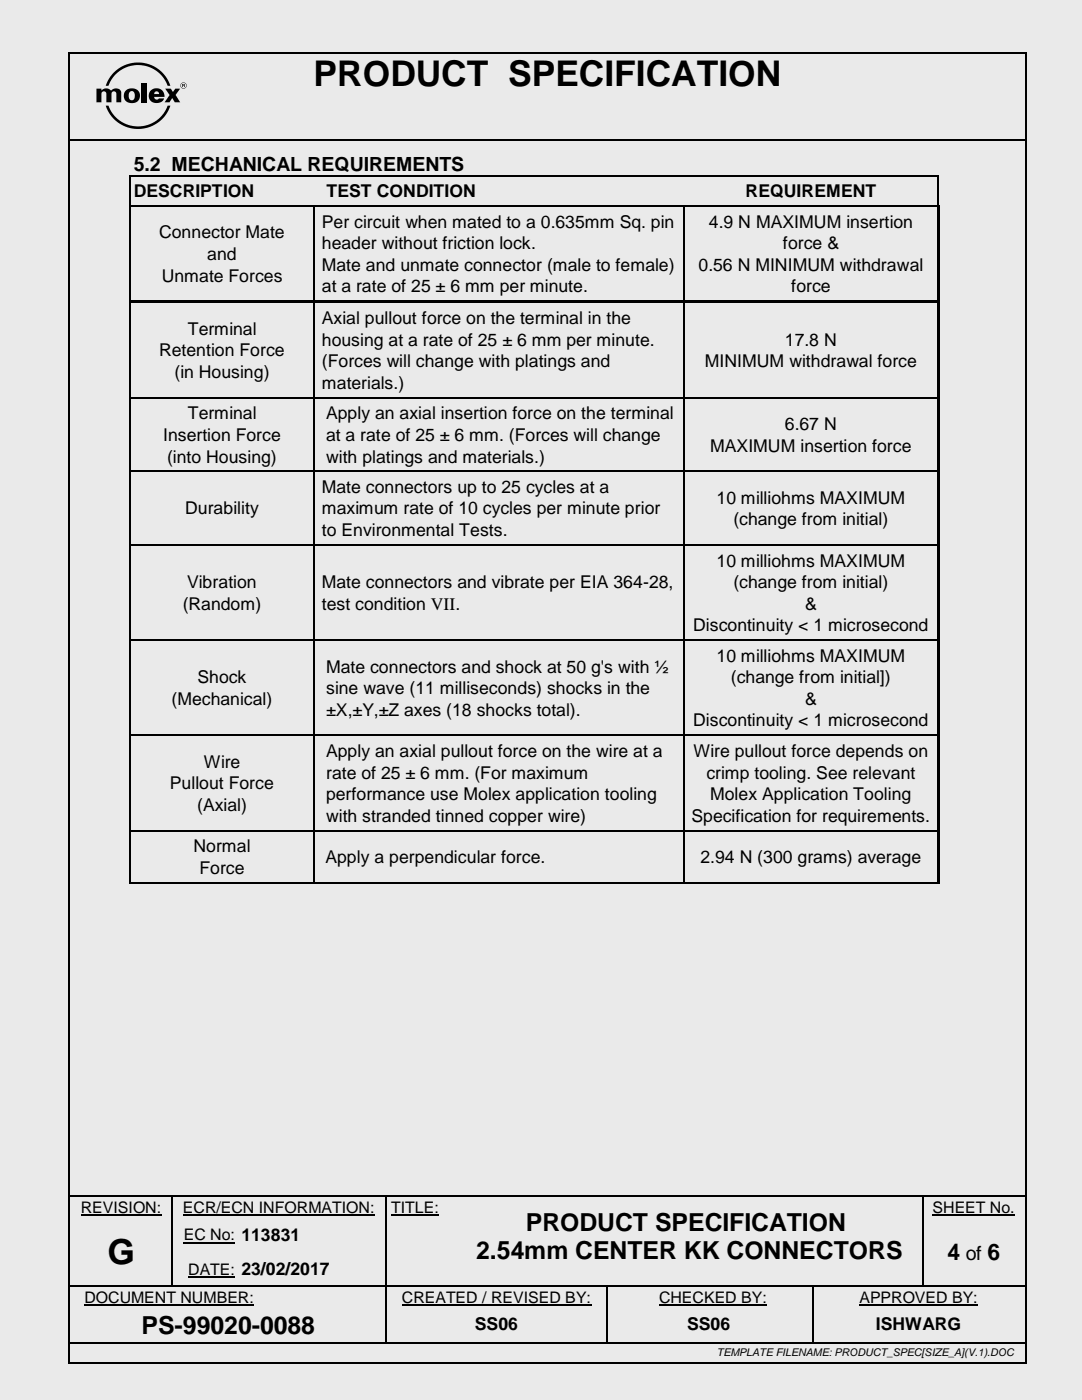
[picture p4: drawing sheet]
<svg xmlns="http://www.w3.org/2000/svg" width="216mm" height="279mm" viewBox="0 0 216 279" stroke-linecap="round" stroke-linejoin="round" font-family="sans-serif">
<defs><g id="words">
<g font-size="7.1">
<text x="62.6" y="17.2">PRODUCT SPECIFICATION</text>
<text x="21.4" y="252.3">G</text>
</g>
<g font-size="5">
<text x="104.9" y="245.6">PRODUCT SPECIFICATION</text>
<text x="95" y="251.3">2.54mm CENTER KK CONNECTORS</text>
<text x="28.2" y="266.2">PS-99020-0088</text>
</g>
<g font-size="4.6">
<text x="189.1" y="251.5">4</text>
<text x="197.1" y="251.5">6</text>
</g>
<g font-size="3.9">
<text x="26.7" y="34">5.2 MECHANICAL REQUIREMENTS</text>
<text x="192.7" y="251.5">of</text>
</g>
<g font-size="3.5">
<text x="26.7" y="39.3">DESCRIPTION</text>
<text x="65.2" y="39.3">TEST CONDITION</text>
<text x="148.8" y="39.3">REQUIREMENT</text>
<text x="31.8" y="47.5">Connector Mate</text>
<text x="64.2" y="45.4">Per circuit when mated to a 0.635mm Sq. pin</text>
<text x="141.5" y="45.4">4.9 N MAXIMUM insertion</text>
<text x="41.4" y="51.9">and</text>
<text x="64.2" y="49.7">header without friction lock.</text>
<text x="156.2" y="49.7">force &amp;</text>
<text x="32.3" y="56.2">Unmate Forces</text>
<text x="64.2" y="54">Mate and unmate connector (male to female)</text>
<text x="64.2" y="58.3">at a rate of 25 ± 6 mm per minute.</text>
<text x="139.4" y="54">0.56 N MINIMUM withdrawal</text>
<text x="157.9" y="58.3">force</text>
<text x="64.2" y="64.7">Axial pullout force on the terminal in the</text>
<text x="31.8" y="71.1">Retention Force</text>
<text x="37.5" y="66.8">Terminal</text>
<text x="64.2" y="69">housing at a rate of 25 ± 6 mm per minute.</text>
<text x="156.6" y="69">17.8 N</text>
<text x="34.8" y="75.4">(in Housing)</text>
<text x="64.2" y="73.3">(Forces will change with platings and</text>
<text x="64.2" y="77.6">materials.)</text>
<text x="140.7" y="73.3">MINIMUM withdrawal force</text>
<text x="37.5" y="83.7">Terminal</text>
<text x="65.1" y="83.7">Apply an axial insertion force on the terminal</text>
<text x="32.6" y="88">Insertion Force</text>
<text x="65.1" y="88">at a rate of 25 ± 6 mm. (Forces will change</text>
<text x="156.6" y="85.8">6.67 N</text>
<text x="33.3" y="92.3">(into Housing)</text>
<text x="65.1" y="92.3">with platings and materials.)</text>
<text x="141.7" y="90.1">MAXIMUM insertion force</text>
<text x="64.2" y="98.4">Mate connectors up to 25 cycles at a</text>
<text x="143" y="100.5">10 milliohms MAXIMUM</text>
<text x="37" y="102.7">Durability</text>
<text x="64.2" y="102.7">maximum rate of 10 cycles per minute prior</text>
<text x="64.2" y="107">to Environmental Tests.</text>
<text x="146.3" y="104.8">(change from initial)</text>
<text x="143" y="113.1">10 milliohms MAXIMUM</text>
<text x="37.3" y="117.4">Vibration</text>
<text x="64.2" y="117.4">Mate connectors and vibrate per EIA 364-28,</text>
<text x="146.3" y="117.4">(change from initial)</text>
<text x="36.5" y="121.7">(Random)</text>
<text x="64.2" y="121.7">test condition VII.</text>
<text x="160.6" y="121.7">&amp;</text>
<text x="138.3" y="126">Discontinuity &lt; 1 microsecond</text>
<text x="39.4" y="136.4">Shock</text>
<text x="65.1" y="134.2">Mate connectors and shock at 50 g's with ½</text>
<text x="143" y="132.1">10 milliohms MAXIMUM</text>
<text x="145.8" y="136.4">(change from initial])</text>
<text x="34.2" y="140.7">(Mechanical)</text>
<text x="65.1" y="138.5">sine wave (11 milliseconds) shocks in the</text>
<text x="65.1" y="142.8">±X,±Y,±Z axes (18 shocks total).</text>
<text x="160.6" y="140.7">&amp;</text>
<text x="138.3" y="145">Discontinuity &lt; 1 microsecond</text>
<text x="40.7" y="153.2">Wire</text>
<text x="65.1" y="151.1">Apply an axial pullout force on the wire at a</text>
<text x="65.1" y="155.4">rate of 25 ± 6 mm. (For maximum</text>
<text x="138.4" y="151.1">Wire pullout force depends on</text>
<text x="141" y="155.4">crimp tooling. See relevant</text>
<text x="33.9" y="157.5">Pullout Force</text>
<text x="39.3" y="161.8">(Axial)</text>
<text x="65.1" y="159.7">performance use Molex application tooling</text>
<text x="141.7" y="159.7">Molex Application Tooling</text>
<text x="65.1" y="164">with stranded tinned copper wire)</text>
<text x="138" y="164">Specification for requirements.</text>
<text x="38.6" y="170.1">Normal</text>
<text x="64.9" y="172.2">Apply a perpendicular force.</text>
<text x="139.8" y="172.2">2.94 N (300 grams) average</text>
<text x="39.8" y="174.4">Force</text>
<text x="94.8" y="265.5">SS06</text>
<text x="137.1" y="265.5">SS06</text>
<text x="174.8" y="265.5">ISHWARG</text>
</g>
<g font-size="3.2">
<text x="16.1" y="242">REVISION:</text>
<text x="36.5" y="242">ECR/ECN INFORMATION:</text>
<text x="78.1" y="242">TITLE:</text>
<text x="186.1" y="242">SHEET No.</text>
<text x="36.7" y="247.6">EC No: 113831</text>
<text x="37.6" y="254.5">DATE: 23/02/2017</text>
<text x="16.8" y="260">DOCUMENT NUMBER:</text>
<text x="80.2" y="260">CREATED / REVISED BY:</text>
<text x="131.5" y="260">CHECKED BY:</text>
<text x="171.5" y="260">APPROVED BY:</text>
</g>
<text font-size="2.1" x="143" y="270.6">TEMPLATE FILENAME: PRODUCT_SPEC[SIZE_A](V.1).DOC</text>
</g></defs>
<path d="M0 0h215.9v279.4h-215.9z" fill-rule="evenodd" fill="#eaeaea"/>
<g fill="#000">
<path d="M13.6 10.3h.4v.4h-.4z" fill-rule="evenodd"/>
<path d="M13.6 10.3h.4v.4h-.4z" fill-rule="evenodd"/>
<path d="M25.9 18.3h.1a.64 .64 0 0 1 .7 0 .64 .64 0 0 1 .2 .8 .68 .68 0 0 1-.6 .9 .68 .68 0 0 1-.6-.9zM25.1 18.1a1.56 1.56 0 0 0 0 2.1 1.56 1.56 0 0 0 2 .2 1.53 1.53 0 0 0 .7-2 1.53 1.53 0 0 0-2.1-.7z" fill-rule="evenodd"/>
<path d="M22.7 14.5a6.8 6.8 0 0 1 11.3 2.6h-.5a6.3 6.3 0 0 0-6-4.1 6.3 6.3 0 0 0-5.9 4.1h-.5l.7-1.4z" fill-rule="evenodd"/>
<path d="M30 18.1a1.53 1.53 0 0 0 0 2 1.53 1.53 0 0 0 1.9 .4 1.13 1.13 0 0 0 .8-.9h-1a.51 .51 0 0 1-.6 .3 .51 .51 0 0 1-.3-.6h2a1.62 1.62 0 0 0-.9-1.6 1.62 1.62 0 0 0-1.9 .4zM30.9 18.4l.3-.2a.49 .49 0 0 1 .5 .6h-.9z" fill-rule="evenodd"/>
<path d="M33 17.7h1.1l.4 .7 .5-.7h.9l-.9 1.3 1 1.4h-1.1l-.5-.8-.6 .8h-1l1-1.4z" fill-rule="evenodd"/>
<path d="M36 17.1a.62 .62 0 0 1 1.2 0 .62 .62 0 0 1-1.2 0zM36.1 17.1a.55 .55 0 0 0 1.1 0 .55 .55 0 0 0-1.1 0z" fill-rule="evenodd"/>
<path d="M36.5 16.9l.3 .1h-.3zM36.4 16.8v.6h.1v-.3l.4 .3v-.6z" fill-rule="evenodd"/>
<path d="M204.5 10.3h.4v.4h-.4z" fill-rule="evenodd"/>
<path d="M204.5 10.3h.4v.4h-.4z" fill-rule="evenodd"/>
<path d="M14 27.7h.3v.4h-.3z" fill-rule="evenodd"/>
<path d="M14 27.7h.3v.4h-.3z" fill-rule="evenodd"/>
<path d="M19.2 17.7h1v.4l.1-.1a1.28 1.28 0 0 1 1.9 .1 1.16 1.16 0 0 1 2 .3v2h-1v-1.7a.49 .49 0 0 0-.5-.5 .49 .49 0 0 0-.5 .5v1.7h-1v-1.7a.49 .49 0 0 0-.5-.5 .49 .49 0 0 0-.5 .5v1.7h-1z" fill-rule="evenodd"/>
<path d="M25.7 34.9h.4v1.1h-.4z" fill-rule="evenodd"/>
<path d="M25.7 34.9h.4v.4h-.4z" fill-rule="evenodd"/>
<path d="M28.3 16.5h1v3.9h-1z" fill-rule="evenodd"/>
<path d="M21.1 21.1h.5a6.3 6.3 0 0 0 5.9 4.1 6.3 6.3 0 0 0 6-4.1h.5a6.8 6.8 0 0 1-6.5 4.6 6.8 6.8 0 0 1-6.4-4.6z" fill-rule="evenodd"/>
<path d="M62.7 34.9h.4v.4h-.4z" fill-rule="evenodd"/>
<path d="M136.4 34.9h.4v.4h-.4z" fill-rule="evenodd"/>
<path d="M187.1 34.9h.3v1.1h-.3z" fill-rule="evenodd"/>
<path d="M187.1 34.9h.3v.4h-.3z" fill-rule="evenodd"/>
<path d="M204.3 27.7h.4v.4h-.4z" fill-rule="evenodd"/>
<path d="M204.3 27.7h.4v.4h-.4z" fill-rule="evenodd"/>
<path d="M25.7 40.9h.4v.3h-.4z" fill-rule="evenodd"/>
<path d="M25.7 40.9h.4v.3h-.4z" fill-rule="evenodd"/>
<path d="M25.8 41.2h.2v.8h-.2z" fill-rule="evenodd"/>
<path d="M26.1 40.9h.3v.3h-.3z" fill-rule="evenodd"/>
<path d="M62.6 41.2h.3v.8h-.3z" fill-rule="evenodd"/>
<path d="M62.6 40.9h.4v.3h-.4z" fill-rule="evenodd"/>
<path d="M62.9 40.9h.3v.3h-.3z" fill-rule="evenodd"/>
<path d="M136.3 41.2h.2v.8h-.2z" fill-rule="evenodd"/>
<path d="M136.3 40.9h.3v.3h-.3z" fill-rule="evenodd"/>
<path d="M136.5 40.9h.4v.3h-.4z" fill-rule="evenodd"/>
<path d="M187 41.2h.5v.8h-.5z" fill-rule="evenodd"/>
<path d="M187 40.9h.3v.3h-.3z" fill-rule="evenodd"/>
<path d="M187 42h.5v18h-.5z" fill-rule="evenodd"/>
<path d="M187.3 40.9h.2v.3h-.2z" fill-rule="evenodd"/>
<path d="M25.8 60h.2v1.2h-.2z" fill-rule="evenodd"/>
<path d="M26 60h36.6v.5h-36.6z" fill-rule="evenodd"/>
<path d="M62.6 60.5h.3v.7h-.3z" fill-rule="evenodd"/>
<path d="M62.6 60h.5v.5h-.5z" fill-rule="evenodd"/>
<path d="M63.1 60h73.2v.5h-73.2z" fill-rule="evenodd"/>
<path d="M136.3 60.5h.2v.7h-.2z" fill-rule="evenodd"/>
<path d="M136.3 60h.5v.5h-.5z" fill-rule="evenodd"/>
<path d="M136.8 60h50.2v.5h-50.2z" fill-rule="evenodd"/>
<path d="M187 60h.5v1.2h-.5z" fill-rule="evenodd"/>
<path d="M187 61.2h.5v18h-.5z" fill-rule="evenodd"/>
<path d="M25.8 79.2h.2v1h-.2z" fill-rule="evenodd"/>
<path d="M25.8 93.9h.2v1h-.2z" fill-rule="evenodd"/>
<path d="M62.6 79.2h.3v1h-.3z" fill-rule="evenodd"/>
<path d="M62.6 93.9h.3v1h-.3z" fill-rule="evenodd"/>
<path d="M136.3 79.2h.2v1h-.2z" fill-rule="evenodd"/>
<path d="M136.3 93.9h.2v1h-.2z" fill-rule="evenodd"/>
<path d="M187 79.2h.5v1h-.5z" fill-rule="evenodd"/>
<path d="M187 80.2h.5v13.7h-.5z" fill-rule="evenodd"/>
<path d="M187 93.9h.5v1h-.5z" fill-rule="evenodd"/>
<path d="M25.8 108.6h.2v1h-.2z" fill-rule="evenodd"/>
<path d="M62.6 108.6h.3v1h-.3z" fill-rule="evenodd"/>
<path d="M136.3 108.6h.2v1h-.2z" fill-rule="evenodd"/>
<path d="M187 94.9h.5v13.7h-.5z" fill-rule="evenodd"/>
<path d="M187 108.6h.5v1h-.5z" fill-rule="evenodd"/>
<path d="M25.8 127.6h.2v1h-.2z" fill-rule="evenodd"/>
<path d="M62.6 127.6h.3v1h-.3z" fill-rule="evenodd"/>
<path d="M136.3 127.6h.2v1h-.2z" fill-rule="evenodd"/>
<path d="M187 109.6h.5v18h-.5z" fill-rule="evenodd"/>
<path d="M187 127.6h.5v1h-.5z" fill-rule="evenodd"/>
<path d="M25.8 146.6h.2v1h-.2z" fill-rule="evenodd"/>
<path d="M62.6 146.6h.3v1h-.3z" fill-rule="evenodd"/>
<path d="M136.3 146.6h.2v1h-.2z" fill-rule="evenodd"/>
<path d="M187 128.6h.5v18h-.5z" fill-rule="evenodd"/>
<path d="M187 146.6h.5v1h-.5z" fill-rule="evenodd"/>
<path d="M25.8 165.6h.2v1h-.2z" fill-rule="evenodd"/>
<path d="M25.8 176h.2v.3h-.2z" fill-rule="evenodd"/>
<path d="M25.8 176h.2v.3h-.2z" fill-rule="evenodd"/>
<path d="M62.6 165.6h.3v1h-.3z" fill-rule="evenodd"/>
<path d="M62.6 176h.3v.3h-.3z" fill-rule="evenodd"/>
<path d="M136.3 165.6h.2v1h-.2z" fill-rule="evenodd"/>
<path d="M136.3 176h.2v.3h-.2z" fill-rule="evenodd"/>
<path d="M187 147.6h.5v18h-.5z" fill-rule="evenodd"/>
<path d="M187 165.6h.5v1h-.5z" fill-rule="evenodd"/>
<path d="M187 166.6h.5v9.4h-.5z" fill-rule="evenodd"/>
<path d="M187 176h.5v.3h-.5z" fill-rule="evenodd"/>
<path d="M34.1 238.8h.3v.2h-.3z" fill-rule="evenodd"/>
<path d="M34.1 238.5h.4v.3h-.4z" fill-rule="evenodd"/>
<path d="M77 238.8h.2v.2h-.2z" fill-rule="evenodd"/>
<path d="M77 238.5h.3v.3h-.3z" fill-rule="evenodd"/>
<path d="M89.6 238.5h.4v.3h-.4z" fill-rule="evenodd"/>
<path d="M184 238.8h.3v.2h-.3z" fill-rule="evenodd"/>
<path d="M184 238.5h.4v.3h-.4z" fill-rule="evenodd"/>
<path d="M204.3 238.5h.3v.3h-.3z" fill-rule="evenodd"/>
<path d="M34.1 242.8h.3v.9h-.3z" fill-rule="evenodd"/>
<path d="M34.1 249.7h.3v.9h-.3z" fill-rule="evenodd"/>
<path d="M34.1 256.6h.3v.2h-.3z" fill-rule="evenodd"/>
<path d="M46.9 256.6h.3v.2h-.3z" fill-rule="evenodd"/>
<path d="M77 242.8h.2v.9h-.2z" fill-rule="evenodd"/>
<path d="M77 249.7h.2v.9h-.2z" fill-rule="evenodd"/>
<path d="M77 256.6h.2v.5h-.2z" fill-rule="evenodd"/>
<path d="M89.6 256.6h.3v.2h-.3z" fill-rule="evenodd"/>
<path d="M121 256.8h.2v.3h-.2z" fill-rule="evenodd"/>
<path d="M121 256.6h.2v.2h-.2z" fill-rule="evenodd"/>
<path d="M162 256.8h.3v.3h-.3z" fill-rule="evenodd"/>
<path d="M162 256.6h.3v.2h-.3z" fill-rule="evenodd"/>
<path d="M184 242.8h.3v.9h-.3z" fill-rule="evenodd"/>
<path d="M184 249.7h.3v.9h-.3z" fill-rule="evenodd"/>
<path d="M184 256.6h.3v.2h-.3z" fill-rule="evenodd"/>
<path d="M13.6 271.8h.4v.4h-.4z" fill-rule="evenodd"/>
<path d="M13.6 271.8h.4v.4h-.4z" fill-rule="evenodd"/>
<path d="M76.9 260.9h.4v.8h-.4z" fill-rule="evenodd"/>
<path d="M76.9 267.8h.4v.3h-.4z" fill-rule="evenodd"/>
<path d="M120.9 260.9h.4v.8h-.4z" fill-rule="evenodd"/>
<path d="M120.9 267.8h.4v.3h-.4z" fill-rule="evenodd"/>
<path d="M162 260.9h.3v.8h-.3z" fill-rule="evenodd"/>
<path d="M162 267.8h.4v.3h-.4z" fill-rule="evenodd"/>
<path d="M204.3 267.8h.3v.3h-.3z" fill-rule="evenodd"/>
<path d="M204.5 271.8h.4v.4h-.4z" fill-rule="evenodd"/>
<path d="M204.5 271.8h.4v.4h-.4z" fill-rule="evenodd"/>
</g>
<g fill="none" stroke="#000" stroke-width=".34">
<path d="M13.8 10.7v261.1M14 10.5h190.5M204.7 10.7v261.1M14.3 27.9h190.2M25.9 36v4.9M26.1 35.1h36.6M63.1 35.1h73.3M136.8 35.1h50.3M187.2 36v4.9M26.4 41h36.2M63.2 41h73.1M136.9 41h50.1"/>
<path d="M14 238.6h20.1M34.5 238.6h42.5M77.3 238.6h12.3M90 238.6h94M184.4 238.6h19.9M14 267.9h62.9M14 272h190.5M77.1 261.7v6.1M77.3 267.9h43.6M121.1 261.7v6.1M121.3 267.9h40.7M162.4 267.9h41.9"/>
</g>
<path d="M16.1 242.5h16.1M36.5 242.5h38.3M36.7 248h10.2M37.6 254.9h9.3M78.1 242.5h9.5M186.1 242.5h16.4M16.8 260.5h33.9M80.2 260.5h37.8M131.5 260.5h21.5M171.5 260.5h23.6" fill="none" stroke="#000" stroke-width=".21"/>
<g fill="none" stroke="#000" stroke-width=".25">
<path d="M25.9 42v18M62.7 42v18M136.4 42v18M25.9 61.2v18M26 79.3h36.6M62.7 61.2v18M62.9 79.3h73.4M136.4 61.2v18M136.5 79.3h50.5M25.9 80.2v13.7M25.9 94.9v13.7M26 94h36.6"/>
<path d="M62.7 80.2v13.7M62.7 94.9v13.7M62.9 94h73.4M136.4 80.2v13.7M136.4 94.9v13.7M136.5 94h50.5M25.9 109.6v18M26 108.7h36.6M62.7 109.6v18M62.9 108.7h73.4M136.4 109.6v18M136.5 108.7h50.5"/>
<path d="M25.9 128.6v18M26 127.7h36.6M62.7 128.6v18M62.9 127.7h73.4M136.4 128.6v18M136.5 127.7h50.5M25.9 147.6v18M26 146.7h36.6M62.7 147.6v18M62.9 146.7h73.4M136.4 147.6v18M136.5 146.7h50.5"/>
<path d="M25.9 166.6v9.4M26 165.8h36.6M26 176.1h36.6M62.7 166.6v9.4M62.9 165.8h73.4M62.9 176.1h73.4M136.4 166.6v9.4M136.5 165.8h50.5M136.5 176.1h50.5M34.3 239v3.8M77.1 239v3.8M184.1 239v3.8"/>
<path d="M14 256.7h20.1M34.3 243.7v6M34.3 250.6v6M34.4 256.7h12.5M47.2 256.7h29.8M77.1 243.7v6M77.1 250.6v6M77.1 257.1v3.8M77.2 256.7h12.4M89.9 256.7h31.1M121.1 257.1v3.8M121.2 256.7h40.8"/>
<path d="M162.2 257.1v3.8M162.3 256.7h21.7M184.1 243.7v6M184.1 250.6v6M184.3 256.7h20.2M162.2 261.7v6.1"/>
</g>
<use href="#words"/>
</svg>
